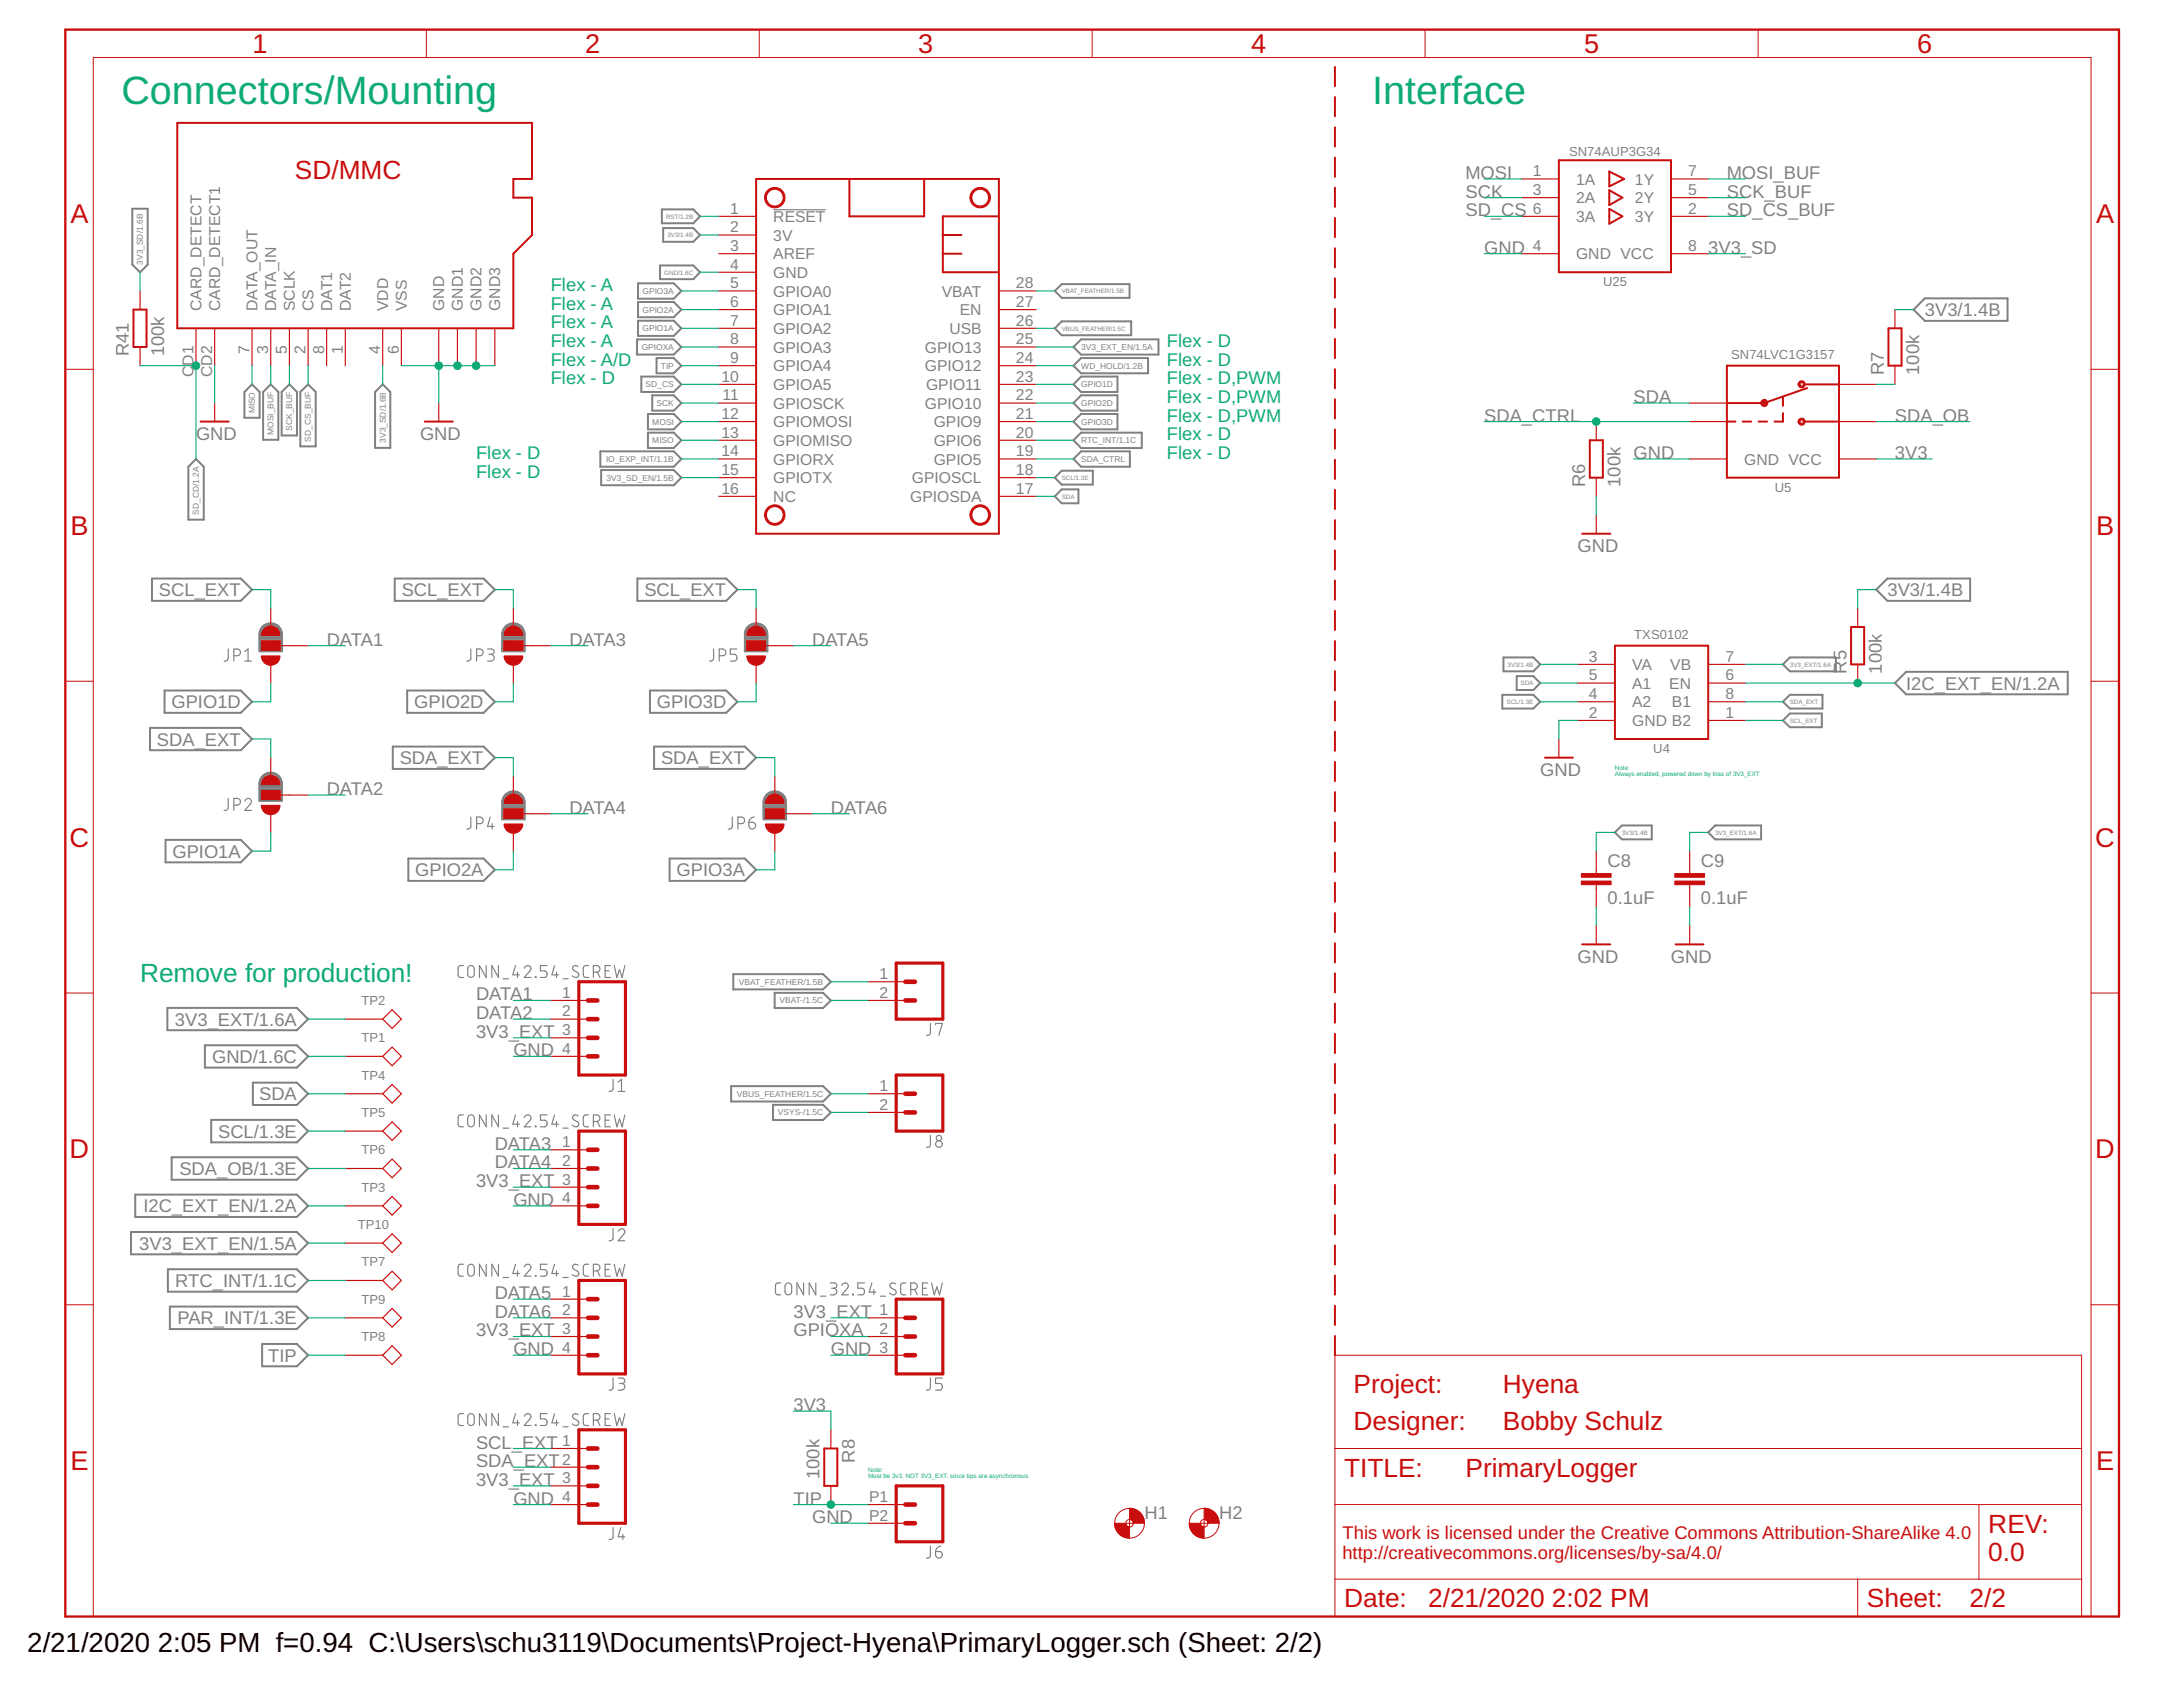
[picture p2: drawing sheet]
<svg xmlns="http://www.w3.org/2000/svg" width="279mm" height="216mm" viewBox="0 0 279 216" stroke-linecap="round" stroke-linejoin="round" font-family="sans-serif">
<defs><g id="words">
<g font-size="5.1" fill="#0dab76">
<text x="15.5" y="13.3">Connectors/Mounting</text>
<text x="175.6" y="13.3">Interface</text>
</g>
<g font-size="3.5" fill="#c90d0c">
<text x="32.3" y="6.8">1</text>
<text x="74.9" y="6.8">2</text>
<text x="117.5" y="6.8">3</text>
<text x="160.1" y="6.8">4</text>
<text x="202.8" y="6.8">5</text>
<text x="245.4" y="6.8">6</text>
<text x="9" y="28.5">A</text>
<text x="268.3" y="28.5">A</text>
<text x="9" y="68.5">B</text>
<text x="268.3" y="68.5">B</text>
<text x="8.9" y="108.4">C</text>
<text x="268.2" y="108.4">C</text>
<text x="8.9" y="148.3">D</text>
<text x="268.2" y="148.3">D</text>
<text x="9" y="188.2">E</text>
<text x="268.3" y="188.2">E</text>
</g>
<g font-size="3.5">
<text x="3.5" y="211.4">2/21/2020</text>
<text x="20.2" y="211.4">2:05 PM f=0.94 C:\Users\schu3119\Documents\Project-Hyena\PrimaryLogger.sch (Sheet: 2/2)</text>
</g>
<g font-size="3.4" fill="#c90d0c">
<text x="37.7" y="22.9">SD/MMC</text>
<text x="173.2" y="178.2">Project:</text>
<text x="192.4" y="178.2">Hyena</text>
<text x="173.2" y="183">Designer:</text>
<text x="192.4" y="183">Bobby Schulz</text>
<text x="172" y="189">TITLE:</text>
<text x="187.6" y="189">PrimaryLogger</text>
<text x="254.5" y="196.1">REV:</text>
<text x="254.5" y="199.7">0.0</text>
<text x="172" y="205.7">Date:</text>
<text x="182.8" y="205.7">2/21/2020</text>
<text x="198.6" y="205.7">2:02 PM</text>
<text x="239" y="205.7">Sheet:</text>
<text x="252.1" y="205.7">2/2</text>
</g>
<text font-size="3.4" fill="#0dab76" x="17.9" y="125.6">Remove for production!</text>
<g font-size="2.3" fill="#808080">
<text x="187.6" y="22.9">MOSI</text>
<text x="221" y="22.9">MOSI_BUF</text>
<text x="187.6" y="25.3">SCK</text>
<text x="187.6" y="27.7">SD_CS</text>
<text x="221" y="25.3">SCK_BUF</text>
<text x="221" y="27.7">SD_CS_BUF</text>
<text x="190" y="32.5">GND</text>
<text x="218.6" y="32.5">3V3_SD</text>
<text x="246.4" y="40.5">3V3/1.4B</text>
<text x="16.5" y="45.6" transform="rotate(-90 16.5 45.6)">R41</text>
<text x="21" y="45.6" transform="rotate(-90 21 45.6)">100k</text>
<text x="241.1" y="48" transform="rotate(-90 241.1 48)">R7</text>
<text x="245.6" y="48" transform="rotate(-90 245.6 48)">100k</text>
<text x="190" y="54">SDA_CTRL</text>
<text x="209.1" y="51.6">SDA</text>
<text x="242.5" y="54">SDA_OB</text>
<text x="25.1" y="56.4">GND</text>
<text x="53.8" y="56.4">GND</text>
<text x="209.1" y="58.7">GND</text>
<text x="242.5" y="58.7">3V3</text>
<text x="202.9" y="62.3" transform="rotate(-90 202.9 62.3)">R6</text>
<text x="207.4" y="62.3" transform="rotate(-90 207.4 62.3)">100k</text>
<text x="201.9" y="70.7">GND</text>
<text x="20.3" y="76.3">SCL_EXT</text>
<text x="51.4" y="76.3">SCL_EXT</text>
<text x="82.5" y="76.3">SCL_EXT</text>
<text x="241.6" y="76.3">3V3/1.4B</text>
<text x="41.8" y="82.6">DATA1</text>
<text x="72.9" y="82.6">DATA3</text>
<text x="103.9" y="82.6">DATA5</text>
<text x="236.3" y="86.2" transform="rotate(-90 236.3 86.2)">R5</text>
<text x="240.9" y="86.2" transform="rotate(-90 240.9 86.2)">100k</text>
<text x="244" y="88.3">I2C_EXT_EN/1.2A</text>
<text x="20.1" y="95.4">SDA_EXT</text>
<text x="22" y="90.6">GPIO1D</text>
<text x="53" y="90.6">GPIO2D</text>
<text x="84.1" y="90.6">GPIO3D</text>
<text x="41.8" y="101.8">DATA2</text>
<text x="51.2" y="97.8">SDA_EXT</text>
<text x="84.6" y="97.8">SDA_EXT</text>
<text x="197.1" y="99.4">GND</text>
<text x="72.9" y="104.1">DATA4</text>
<text x="106.3" y="104.1">DATA6</text>
<text x="22.1" y="109.8">GPIO1A</text>
<text x="53.1" y="112.1">GPIO2A</text>
<text x="86.6" y="112.1">GPIO3A</text>
<text x="205.7" y="110.9">C8</text>
<text x="217.7" y="110.9">C9</text>
<text x="205.7" y="115.7">0.1uF</text>
<text x="217.7" y="115.7">0.1uF</text>
<text x="201.9" y="123.3">GND</text>
<text x="213.9" y="123.3">GND</text>
<text x="22.4" y="131.3">3V3_EXT/1.6A</text>
<text x="60.9" y="130.4">DATA2</text>
<text x="60.9" y="128">DATA1</text>
<text x="27.2" y="136">GND/1.6C</text>
<text x="60.9" y="132.8">3V3_EXT</text>
<text x="65.7" y="135.2">GND</text>
<text x="33.2" y="140.8">SDA</text>
<text x="27.9" y="145.6">SCL/1.3E</text>
<text x="63.3" y="147.1">DATA3</text>
<text x="63.3" y="149.5">DATA4</text>
<text x="18.3" y="155.2">I2C_EXT_EN/1.2A</text>
<text x="23" y="150.4">SDA_OB/1.3E</text>
<text x="60.9" y="151.9">3V3_EXT</text>
<text x="65.7" y="154.3">GND</text>
<text x="17.8" y="159.9">3V3_EXT_EN/1.5A</text>
<text x="22.4" y="164.7">RTC_INT/1.1C</text>
<text x="63.3" y="166.3">DATA5</text>
<text x="22.7" y="169.5">PAR_INT/1.3E</text>
<text x="60.9" y="171">3V3_EXT</text>
<text x="63.3" y="168.7">DATA6</text>
<text x="65.7" y="173.4">GND</text>
<text x="101.6" y="168.7">3V3_EXT</text>
<text x="101.6" y="171">GPIOXA</text>
<text x="106.3" y="173.4">GND</text>
<text x="34.3" y="174.3">TIP</text>
<text x="60.9" y="185.4">SCL_EXT</text>
<text x="101.6" y="180.6">3V3</text>
<text x="60.9" y="190.2">3V3_EXT</text>
<text x="60.9" y="187.8">SDA_EXT</text>
<text x="104.9" y="189.3" transform="rotate(-90 104.9 189.3)">100k</text>
<text x="109.4" y="187.2" transform="rotate(-90 109.4 187.2)">R8</text>
<text x="65.7" y="192.5">GND</text>
<text x="101.6" y="192.5">TIP</text>
<text x="103.9" y="194.9">GND</text>
<text x="146.5" y="194.4">H1</text>
<text x="156" y="194.4">H2</text>
</g>
<g font-size="2.3" fill="#0dab76">
<text x="70.5" y="37.2">Flex - A</text>
<text x="70.5" y="39.6">Flex - A</text>
<text x="70.5" y="42">Flex - A</text>
<text x="70.5" y="44.4">Flex - A</text>
<text x="70.5" y="46.8">Flex - A/D</text>
<text x="149.3" y="44.4">Flex - D</text>
<text x="149.3" y="46.8">Flex - D</text>
<text x="70.5" y="49.2">Flex - D</text>
<text x="149.3" y="49.2">Flex - D,PWM</text>
<text x="149.3" y="51.6">Flex - D,PWM</text>
<text x="149.3" y="54">Flex - D,PWM</text>
<text x="60.9" y="58.7">Flex - D</text>
<text x="149.3" y="56.4">Flex - D</text>
<text x="149.3" y="58.7">Flex - D</text>
<text x="60.9" y="61.1">Flex - D</text>
</g>
<g font-size="2.3" fill="#c90d0c">
<text x="171.8" y="197">This work is licensed under the Creative Commons Attribution-ShareAlike 4.0</text>
<text x="171.8" y="199.5">http://creativecommons.org/licenses/by-sa/4.0/</text>
</g>
<g font-size="2" fill="#808080">
<text x="196.2" y="22.6">1</text>
<text x="201.7" y="23.6">1A</text>
<text x="209.2" y="23.6">1Y</text>
<text x="216.1" y="22.6">7</text>
<text x="93.5" y="27.3">1</text>
<text x="93.5" y="29.7">2</text>
<text x="99" y="28.4">RESET</text>
<text x="196.2" y="25">3</text>
<text x="196.2" y="27.3">6</text>
<text x="201.7" y="26">2A</text>
<text x="201.7" y="28.4">3A</text>
<text x="209.2" y="28.4">3Y</text>
<text x="209.2" y="26">2Y</text>
<text x="216.1" y="27.3">2</text>
<text x="216.1" y="25">5</text>
<text x="93.5" y="32.1">3</text>
<text x="93.5" y="34.5">4</text>
<text x="99" y="30.8">3V</text>
<text x="99" y="33.2">AREF</text>
<text x="99" y="35.6">GND</text>
<text x="196.2" y="32.1">4</text>
<text x="201.7" y="33.2">GND VCC</text>
<text x="216.1" y="32.1">8</text>
<text x="25.8" y="39.8" transform="rotate(-90 25.8 39.8)">CARD_DETECT</text>
<text x="28.2" y="39.8" transform="rotate(-90 28.2 39.8)">CARD_DETECT1</text>
<text x="33" y="39.8" transform="rotate(-90 33 39.8)">DATA_OUT</text>
<text x="35.4" y="39.8" transform="rotate(-90 35.4 39.8)">DATA_IN</text>
<text x="37.8" y="39.8" transform="rotate(-90 37.8 39.8)">SCLK</text>
<text x="40.1" y="39.8" transform="rotate(-90 40.1 39.8)">CS</text>
<text x="42.5" y="39.8" transform="rotate(-90 42.5 39.8)">DAT1</text>
<text x="44.9" y="39.8" transform="rotate(-90 44.9 39.8)">DAT2</text>
<text x="49.7" y="39.8" transform="rotate(-90 49.7 39.8)">VDD</text>
<text x="52.1" y="39.8" transform="rotate(-90 52.1 39.8)">VSS</text>
<text x="56.9" y="39.8" transform="rotate(-90 56.9 39.8)">GND</text>
<text x="59.3" y="39.8" transform="rotate(-90 59.3 39.8)">GND1</text>
<text x="61.6" y="39.8" transform="rotate(-90 61.6 39.8)">GND2</text>
<text x="64" y="39.8" transform="rotate(-90 64 39.8)">GND3</text>
<text x="93.5" y="36.9">5</text>
<text x="93.5" y="39.3">6</text>
<text x="93.5" y="41.7">7</text>
<text x="99" y="38">GPIOA0</text>
<text x="99" y="40.3">GPIOA1</text>
<text x="120.5" y="38">VBAT</text>
<text x="122.8" y="40.3">EN</text>
<text x="130" y="39.3">27</text>
<text x="130" y="41.7">26</text>
<text x="130" y="36.9">28</text>
<text x="24.8" y="46.8" transform="rotate(-90 24.8 46.8)">D1</text>
<text x="31.9" y="45.3" transform="rotate(-90 31.9 45.3)">7</text>
<text x="34.3" y="45.3" transform="rotate(-90 34.3 45.3)">3</text>
<text x="36.7" y="45.3" transform="rotate(-90 36.7 45.3)">5</text>
<text x="39.1" y="45.3" transform="rotate(-90 39.1 45.3)">2</text>
<text x="41.5" y="45.3" transform="rotate(-90 41.5 45.3)">8</text>
<text x="43.9" y="45.3" transform="rotate(-90 43.9 45.3)">1</text>
<text x="48.6" y="45.3" transform="rotate(-90 48.6 45.3)">4</text>
<text x="51" y="45.3" transform="rotate(-90 51 45.3)">6</text>
<text x="93.5" y="44.1">8</text>
<text x="93.5" y="46.5">9</text>
<text x="99" y="42.7">GPIOA2</text>
<text x="99" y="45.1">GPIOA3</text>
<text x="99" y="47.5">GPIOA4</text>
<text x="118.4" y="47.5">GPIO12</text>
<text x="118.4" y="45.1">GPIO13</text>
<text x="121.5" y="42.7">USB</text>
<text x="130" y="46.5">24</text>
<text x="130" y="44.1">25</text>
<text x="24.8" y="48.3" transform="rotate(-90 24.8 48.3)">C</text>
<text x="27.1" y="48.3" transform="rotate(-90 27.1 48.3)">CD2</text>
<text x="92.3" y="48.9">10</text>
<text x="92.3" y="53.6">12</text>
<text x="92.5" y="51.2">11</text>
<text x="99" y="49.9">GPIOA5</text>
<text x="99" y="52.3">GPIOSCK</text>
<text x="118.4" y="52.3">GPIO10</text>
<text x="118.5" y="49.9">GPIO11</text>
<text x="130" y="53.6">21</text>
<text x="130" y="51.2">22</text>
<text x="130" y="48.9">23</text>
<text x="92.3" y="56">13</text>
<text x="92.3" y="58.4">14</text>
<text x="99" y="54.7">GPIOMOSI</text>
<text x="99" y="57.1">GPIOMISO</text>
<text x="99" y="59.5">GPIORX</text>
<text x="119.5" y="59.5">GPIO5</text>
<text x="119.5" y="54.7">GPIO9</text>
<text x="119.5" y="57.1">GPIO6</text>
<text x="130" y="58.4">19</text>
<text x="130" y="56">20</text>
<text x="223.2" y="59.5">GND VCC</text>
<text x="92.3" y="60.8">15</text>
<text x="92.3" y="63.2">16</text>
<text x="99" y="61.8">GPIOTX</text>
<text x="99" y="64.2">NC</text>
<text x="116.5" y="64.2">GPIOSDA</text>
<text x="116.7" y="61.9">GPIOSCL</text>
<text x="130" y="63.2">17</text>
<text x="130" y="60.8">18</text>
<text x="203.4" y="87.1">5</text>
<text x="203.4" y="89.5">4</text>
<text x="203.4" y="84.7">3</text>
<text x="208.9" y="88.1">A1</text>
<text x="208.9" y="85.7">VA</text>
<text x="213.6" y="88.1">EN</text>
<text x="213.8" y="85.7">VB</text>
<text x="220.8" y="84.7">7</text>
<text x="220.8" y="87.1">6</text>
<text x="220.8" y="89.5">8</text>
<text x="203.4" y="91.9">2</text>
<text x="208.9" y="90.5">A2</text>
<text x="208.9" y="92.9">GND B2</text>
<text x="214" y="90.5">B1</text>
<text x="220.8" y="91.9">1</text>
<text x="112.6" y="125.3">1</text>
<text x="71.9" y="127.7">1</text>
<text x="71.9" y="130.1">2</text>
<text x="112.6" y="127.7">2</text>
<text x="71.9" y="132.5">3</text>
<text x="71.9" y="134.9">4</text>
<text x="112.6" y="139.6">1</text>
<text x="112.6" y="142">2</text>
<text x="71.9" y="146.8">1</text>
<text x="71.9" y="149.2">2</text>
<text x="71.9" y="151.6">3</text>
<text x="71.9" y="154">4</text>
<text x="71.9" y="165.9">1</text>
<text x="71.9" y="168.3">2</text>
<text x="71.9" y="170.7">3</text>
<text x="71.9" y="173.1">4</text>
<text x="112.6" y="168.3">1</text>
<text x="112.6" y="170.7">2</text>
<text x="112.6" y="173.1">3</text>
<text x="71.9" y="185">1</text>
<text x="71.9" y="187.4">2</text>
<text x="71.9" y="189.8">3</text>
<text x="71.9" y="192.2">4</text>
<text x="111.2" y="192.2">P1</text>
<text x="111.2" y="194.6">P2</text>
</g>
<g font-size="1.7" fill="#808080">
<text x="200.8" y="19.9">SN74AUP3G34</text>
<text x="205.2" y="36.6">U25</text>
<text x="221.6" y="46">SN74LVC1G3157</text>
<text x="227.1" y="62.9">U5</text>
<text x="209.2" y="81.8">TXS0102</text>
<text x="211.6" y="96.4">U4</text>
<text x="46.3" y="128.6">TP2</text>
<text x="46.3" y="133.4">TP1</text>
<text x="46.3" y="138.2">TP4</text>
<text x="46.3" y="143">TP5</text>
<text x="46.3" y="147.7">TP6</text>
<text x="46.3" y="152.5">TP3</text>
<text x="45.8" y="157.3">TP10</text>
<text x="46.3" y="162.1">TP7</text>
<text x="46.3" y="166.9">TP9</text>
<text x="46.3" y="171.6">TP8</text>
</g>
<g font-size="1.1" fill="#808080">
<text x="18.3" y="33.9" transform="rotate(-90 18.3 33.9)">3V3_SD/1.6B</text>
<text x="82.2" y="37.6">GPIO3A</text>
<text x="82.2" y="40">GPIO2A</text>
<text x="82.1" y="44.8">GPIOXA</text>
<text x="82.2" y="42.4">GPIO1A</text>
<text x="84.6" y="47.2">TIP</text>
<text x="138.4" y="44.8">3V3_EXT_EN/1.5A</text>
<text x="138.4" y="47.2">WD_HOLD/1.2B</text>
<text x="32.6" y="52.9" transform="rotate(-90 32.6 52.9)">MISO</text>
<text x="82.6" y="49.6">SD_CS</text>
<text x="84" y="52">SCK</text>
<text x="138.4" y="49.6">GPIO1D</text>
<text x="138.4" y="52">GPIO2D</text>
<text x="35" y="55.7" transform="rotate(-90 35 55.7)">MOSI_BUF</text>
<text x="37.4" y="55.1" transform="rotate(-90 37.4 55.1)">SCK_BUF</text>
<text x="39.8" y="56.5" transform="rotate(-90 39.8 56.5)">SD_CS_BUF</text>
<text x="49.4" y="56.7" transform="rotate(-90 49.4 56.7)">3V3_SD/1.6B</text>
<text x="77.6" y="59.1">IO_EXP_INT/1.1B</text>
<text x="83.5" y="56.7">MISO</text>
<text x="83.5" y="54.3">MOSI</text>
<text x="138.4" y="56.7">RTC_INT/1.1C</text>
<text x="138.4" y="54.3">GPIO3D</text>
<text x="138.4" y="59.1">SDA_CTRL</text>
<text x="25.5" y="65.9" transform="rotate(-90 25.5 65.9)">SD_CD/1.2A</text>
<text x="77.6" y="61.5">3V3_SD_EN/1.5B</text>
<text x="94.6" y="126">VBAT_FEATHER/1.5B</text>
<text x="99.8" y="128.4">VBAT-/1.5C</text>
<text x="94.3" y="140.4">VBUS_FEATHER/1.5C</text>
<text x="99.6" y="142.7">VSYS-/1.5C</text>
</g>
<g font-size=".8" fill="#808080">
<text x="85.2" y="28">RST/1.2B</text>
<text x="85" y="35.1">GND/1.6C</text>
<text x="85.4" y="30.4">3V3/1.4B</text>
<text x="135.9" y="37.5">VBAT_FEATHER/1.5B</text>
<text x="135.9" y="42.3">VBUS_FEATHER/1.5C</text>
<text x="135.9" y="63.8">SDA</text>
<text x="135.9" y="61.4">SCL/1.3E</text>
<text x="192.9" y="85.3">3V3/1.4B</text>
<text x="194.6" y="87.7">SDA</text>
<text x="229.1" y="85.3">3V3_EXT/1.6A</text>
<text x="192.8" y="90.1">SCL/1.3E</text>
<text x="229.1" y="90.1">SDA_EXT</text>
<text x="229.1" y="92.5">SCL_EXT</text>
<text x="207.6" y="106.8">3V3/1.4B</text>
<text x="219.5" y="106.8">3V3_EXT/1.6A</text>
</g>
<g font-size=".8" fill="#0dab76">
<text x="206.7" y="98.5">Note:</text>
<text x="206.7" y="99.4">Always enabled, powered down by loss of 3V3_EXT</text>
<text x="111.1" y="188.3">Note:</text>
<text x="111.1" y="189.2">Must be 3v3, NOT 3V3_EXT, since tips are asynchronous</text>
</g>
</g></defs>
<g fill="none" stroke="#808080" stroke-width=".15">
<path d="M99 26.8h6.7M29.2 83.1v1.2a.4 .4 0 0 1-.5 .3M29.9 83.9h.5a.43 .43 0 0 0 .4-.4 .43 .43 0 0 0-.4-.4h-.5v1.5M31.3 84.6h.9M31.3 83.4l.4-.3v1.5M60.3 83.1l-.1 1.3-.2 .2h-.2M61 83.9h.4a.43 .43 0 0 0 .4-.4 .43 .43 0 0 0-.4-.4h-.4v1.5M62.4 83.1h.5a.34 .34 0 0 1 .4 .3 .34 .34 0 0 1-.4 .3h-.3M62.8 83.7a.43 .43 0 0 1 .4 .5 .43 .43 0 0 1-.4 .4h-.4M91.3 83.1v1.2l-.1 .2-.4 .1M92.1 83.9h.4a.43 .43 0 0 0 .4-.4 .43 .43 0 0 0-.4-.4h-.4v1.5M94.3 83.1h-.8v.6h.5a.45 .45 0 0 1 .3 .5 .45 .45 0 0 1-.3 .4h-.5"/>
<path d="M29.2 102.2v1.2a.4 .4 0 0 1-.5 .3M29.9 103h.5a.43 .43 0 0 0 .4-.4 .43 .43 0 0 0-.4-.4h-.5v1.5M31.3 102.5a.42 .42 0 0 1 .6-.3 .42 .42 0 0 1 .2 .7l-.8 .8h.9M60.3 104.6l-.1 1.3-.2 .2h-.2M61 105.4h.4a.42 .42 0 0 0 .4-.4 .42 .42 0 0 0-.4-.4h-.4v1.5M62.7 104.6l-.3 1.2h.8M63 105.4v.7M93.7 104.6v1.3l-.2 .2h-.3M94.4 105.4h.5a.42 .42 0 0 0 .4-.4 .42 .42 0 0 0-.4-.4h-.5v1.5M95.8 105.2h.6a.43 .43 0 0 1 .3 .5 .43 .43 0 0 1-.4 .4 .43 .43 0 0 1-.5-.4zM96.5 104.6a.7 .7 0 0 0-.7 .6M59.3 123.6h-.3a.3 .3 0 0 0-.4 .3v.9a.33 .33 0 0 0 .4 .3h.3"/>
<path d="M60 123.7a.42 .42 0 0 1 .4-.1 .42 .42 0 0 1 .3 .4v.7a.42 .42 0 0 1-.4 .4 .42 .42 0 0 1-.4-.4v-.9zM62.2 123.6v1.5l-.8-1.5v1.5M63.8 123.6v1.5l-.9-1.5v1.5M64.4 125.3h.7M66 123.6l-.4 1.2h.9M66.2 124.4v.7M67.1 123.9a.42 .42 0 0 1 .6-.3 .42 .42 0 0 1 .1 .6l-.7 .9h.9M68.5 125l.1 .1zM70 123.6h-.8v.6h.5a.43 .43 0 0 1 .3 .5 .43 .43 0 0 1-.3 .4h-.5M71 123.6l-.4 1.2h.9M71.2 124.4v.7M72.1 125.3h.6"/>
<path d="M74 123.7a.39 .39 0 0 0-.5-.1 .39 .39 0 0 0-.2 .4l.1 .2 .5 .3a.38 .38 0 0 1 .1 .5 .38 .38 0 0 1-.6 0l-.2-.1M75.3 123.6h-.3a.33 .33 0 0 0-.3 .3v1l.2 .2h.4M75.9 124.4h.5a.42 .42 0 0 0 .4-.4 .42 .42 0 0 0-.4-.4h-.5v1.5M76.5 124.4l.3 .7M77.4 124.2h.6M78.1 123.6h-.7v1.5h.7M78.5 138.1l-.1 1.4-.1 .1-.3 .1M78.6 123.6l.4 1.5 .3-1 .3 1 .4-1.5M79.1 139.7h.9M79.1 138.5l.4-.4v1.6M119.1 131v1.3a.41 .41 0 0 1-.5 .2M119.7 131.1v-.1h.9l-.4 1.5"/>
<path d="M59.3 142.7h-.3a.33 .33 0 0 0-.4 .3v.9a.33 .33 0 0 0 .4 .3h.3M60 142.8a.42 .42 0 0 1 .4-.1 .42 .42 0 0 1 .3 .4v.7a.42 .42 0 0 1-.4 .4 .42 .42 0 0 1-.4-.4v-.9zM62.2 142.7v1.5l-.8-1.5v1.5M63.8 142.7v1.5l-.9-1.5v1.5M64.4 144.4h.7M66 142.7l-.4 1.2h.9M66.2 143.5v.7M67.1 143a.42 .42 0 0 1 .6-.3 .42 .42 0 0 1 .1 .7l-.7 .8h.9M68.5 144.1l.1 .1zM70 142.7h-.8v.7h.5a.43 .43 0 0 1 .3 .4 .43 .43 0 0 1-.3 .4h-.5M71 142.7l-.4 1.2h.9M71.2 143.5v.7"/>
<path d="M72.1 144.4h.6M74 142.8a.39 .39 0 0 0-.5-.1 .39 .39 0 0 0-.2 .4l.1 .2 .5 .3a.38 .38 0 0 1 .1 .6 .38 .38 0 0 1-.6-.1l-.2-.1M75.3 142.7h-.4l-.2 .3v1l.2 .2h.4M75.9 143.5h.5a.42 .42 0 0 0 .4-.4 .42 .42 0 0 0-.4-.4h-.5v1.5M76.5 143.5l.3 .7M77.4 143.4h.6M78.1 142.7h-.7v1.5h.7M78.5 157.2l-.1 1.4-.1 .1-.3 .1M78.6 142.7l.4 1.5 .3-1 .3 1 .4-1.5M79.1 157.6a.42 .42 0 0 1 .6-.3 .42 .42 0 0 1 .1 .6l-.7 .9h.9M119.1 145.3v1.2a.37 .37 0 0 1-.5 .3M59.3 161.8h-.3a.33 .33 0 0 0-.4 .3v.9a.33 .33 0 0 0 .4 .3h.3"/>
<path d="M60 161.9a.42 .42 0 0 1 .4-.1 .42 .42 0 0 1 .3 .4v.7a.42 .42 0 0 1-.4 .4 .42 .42 0 0 1-.4-.4v-.8zM62.2 161.8v1.5l-.8-1.5v1.5M63.8 161.8v1.5l-.9-1.5v1.5M64.4 163.5h.7M66 161.8l-.4 1.2h.9M66.2 162.6v.7M67.1 162.1a.42 .42 0 0 1 .6-.3 .42 .42 0 0 1 .1 .7l-.7 .8h.9M68.5 163.2l.1 .1zM70 161.8h-.8v.7h.5a.43 .43 0 0 1 .3 .4 .43 .43 0 0 1-.3 .4h-.5M71 161.8l-.4 1.2h.9M71.2 162.6v.7M72.1 163.5h.6"/>
<path d="M74 161.9a.39 .39 0 0 0-.5-.1 .39 .39 0 0 0-.2 .4l.1 .2 .5 .3a.39 .39 0 0 1 .1 .6 .39 .39 0 0 1-.6-.1l-.2-.1M75.3 161.8h-.4l-.2 .3v1l.2 .2h.4M75.9 162.6h.5a.42 .42 0 0 0 .4-.4 .42 .42 0 0 0-.4-.4h-.5v1.5M76.5 162.6l.3 .7M77.4 162.5h.6M78.1 161.8h-.7v1.5h.7M78.5 176.4l-.1 1.3a.41 .41 0 0 1-.4 .2M78.6 161.8l.4 1.5 .3-1 .3 1 .4-1.5M79.1 176.4h.5a.35 .35 0 0 1 .4 .3 .35 .35 0 0 1-.4 .4h-.3M79.5 177.1a.42 .42 0 0 1 .5 .4 .42 .42 0 0 1-.5 .4h-.4M99.9 164.2h-.3a.3 .3 0 0 0-.3 .3v.9a.33 .33 0 0 0 .3 .3h.3M100.6 164.3a.41 .41 0 0 1 .5-.1 .41 .41 0 0 1 .2 .4v.7a.42 .42 0 0 1-.4 .4 .42 .42 0 0 1-.4-.4v-.9z"/>
<path d="M102.8 164.2v1.5l-.8-1.5v1.5M104.4 164.2v1.5l-.8-1.5v1.5M105 165.9h.7M106.3 164.2h.5a.34 .34 0 0 1 .3 .3 .34 .34 0 0 1-.3 .4h-.4M106.7 164.9a.42 .42 0 0 1 .4 .4 .42 .42 0 0 1-.4 .4h-.4M107.7 164.5a.42 .42 0 0 1 .6-.3 .42 .42 0 0 1 .2 .7l-.8 .8h.9M109.1 165.6l.1 .1zM110.6 164.2h-.8v.7h.5a.43 .43 0 0 1 .3 .4 .43 .43 0 0 1-.3 .4h-.5M111.6 164.2l-.3 1.2h.8M111.8 165v.7M112.7 165.9h.6M114.6 164.3a.39 .39 0 0 0-.5-.1 .39 .39 0 0 0-.2 .4l.2 .2 .4 .3a.38 .38 0 0 1 .1 .6 .38 .38 0 0 1-.6-.1l-.1-.1"/>
<path d="M116 164.2h-.4a.33 .33 0 0 0-.3 .3v1l.2 .2h.5M116.6 165h.4a.42 .42 0 0 0 .4-.4 .42 .42 0 0 0-.4-.4h-.4v1.5M117.1 165l.3 .7M118.1 164.9h.5M118.7 164.2h-.6v1.5h.6M119.1 176.4v1.3a.41 .41 0 0 1-.5 .2M119.2 164.2l.4 1.5 .3-1 .3 1 .4-1.5M120.6 176.4h-.9v.7h.5a.43 .43 0 0 1 .4 .4 .43 .43 0 0 1-.4 .4h-.5M59.3 180.9h-.3a.33 .33 0 0 0-.4 .4v.8a.3 .3 0 0 0 .4 .3h.3M60 181a.42 .42 0 0 1 .4-.1 .42 .42 0 0 1 .3 .4v.7a.42 .42 0 0 1-.4 .4 .42 .42 0 0 1-.4-.4v-.8zM62.2 180.9v1.5l-.8-1.5v1.5M63.8 180.9v1.5l-.9-1.5v1.5"/>
<path d="M64.4 182.6h.7M66 180.9l-.4 1.2h.9M66.2 181.8v.6M67.1 181.3a.42 .42 0 0 1 .6-.4 .42 .42 0 0 1 .1 .7l-.7 .8h.9M68.5 182.4h.1zM70 180.9h-.8v.7h.5a.43 .43 0 0 1 .3 .4 .43 .43 0 0 1-.3 .4h-.5M71 180.9l-.4 1.2h.9M71.2 181.8v.6M72.1 182.6h.6M74 181a.38 .38 0 0 0-.6 0 .38 .38 0 0 0 0 .5l.5 .3a.39 .39 0 0 1 .1 .6 .39 .39 0 0 1-.6 0l-.2-.2M75.3 180.9h-.4l-.2 .2v1a.33 .33 0 0 0 .3 .3h.3M75.9 181.8h.5a.42 .42 0 0 0 .4-.5 .42 .42 0 0 0-.4-.4h-.5v1.5"/>
<path d="M76.5 181.8l.3 .6M77.4 181.6h.6M78.1 180.9h-.7v1.5h.7M78.5 195.5l-.1 1.3a.41 .41 0 0 1-.4 .2M78.6 180.9l.4 1.5 .3-1 .3 1 .4-1.5M79.5 195.5l-.4 1.2h.9M79.7 196.3v.7M119.1 197.9v1.3l-.2 .2h-.3M119.7 198.6h.5a.43 .43 0 0 1 .4 .4 .43 .43 0 0 1-.5 .4 .43 .43 0 0 1-.4-.4zM120.4 197.9a.75 .75 0 0 0-.7 .7"/>
<circle cx="120.2" cy="145.7" r=".35"/>
<circle cx="120.2" cy="146.4" r=".43"/>
</g>
<g fill="none" stroke="#808080" stroke-width=".25">
<path d="M16.9 26.7h2v7.2l-1 .9-1-.9zM81.7 38.7h4.5l1 .9-1 1h-4.5zM81.7 36.3h4.5l1 .9-1 1h-4.5zM84.5 34h4.2l.9 .8-.9 .9h-4.2zM84.7 26.8h4l.9 .9-.9 .9h-4zM84.9 29.2h3.8l.9 .9-.9 .8h-3.8zM135 37.2l.9-.8h8.7v1.7h-8.7zM244.9 39.6l1.5-1.4h10.5v2.9h-10.5zM25.1 58.7l1 1v6.8h-2v-6.8zM32.3 49.2l.9 1v3.3h-1.9v-3.3zM34.6 49.2l1 1v6.1h-1.9v-6.1zM36 50.2l1-1 1 1v5.5h-2z"/>
<path d="M38.4 50.2l1-1 1 1v6.9h-2zM49 49.2l1 1v7.1h-2v-7.1zM76.8 57.8h9.4l1 .9-1 1h-9.4zM81.5 43.4h4.7l1 1-1 1h-4.7zM81.7 41h4.5l1 1-1 1h-4.5zM82.1 48.2h4.1l1 1-1 1h-4.1zM82.9 55.4h3.3l1 .9-1 1h-3.3zM82.9 53h3.3l1 1-1 .9h-3.3zM83.5 50.6h2.7l1 1-1 1h-2.7zM84 45.8h2.2l1 1-1 1h-2.2zM135 42l.9-.9h8.9v1.8h-8.9zM137.4 58.7l1-.9h6.2v1.9h-6.2z"/>
<path d="M137.4 56.3l1-.9h7.7v1.9h-7.7zM137.4 54l1-1h4.6v1.9h-4.6zM137.4 46.8l1-1h8.5v2h-8.5zM138.4 43.4h9.9v2h-9.9l-1-1zM138.4 48.2h4.6v2h-4.6l-1-1zM138.4 50.6h4.6v2h-4.6l-1-1zM19.5 74h11.3l1.5 1.5-1.5 1.4h-11.3zM34.1 79.9h1.1M50.5 74h11.4l1.4 1.5-1.4 1.4h-11.4zM65.2 79.9h1.1M76.9 60.2h9.3l1 .9-1 1h-9.3zM81.6 74h11.3l1.5 1.5-1.5 1.4h-11.3z"/>
<path d="M96.2 79.9h1.1M135 63.5l.9-.9h2.1v1.8h-2.1zM135 61.1l.9-.9h4v1.8h-4zM240.1 75.5l1.5-1.5h10.6v2.9h-10.6zM19.2 93.2h11.6l1.5 1.4-1.5 1.4h-11.6zM21.1 88.4h9.7l1.5 1.4-1.5 1.4h-9.7zM33.2 83.2h2.9M33.2 83h2.9M33.2 82.8h2.9M33.2 82.6h2.9M33.2 82.4h2.9M33.2 82.1h2.9"/>
<path d="M33.2 82h2.9M33.2 81.7h2.9M33.2 81.5h2.9M33.2 81.3h2.9M33.2 81.1h2.9M33.3 80.9h2.7M33.3 100h2.7M33.3 80.7l-.1 .5v2.2h2.9v-2.2l-.1-.5M33.3 80.7h2.7M33.3 99.8h2.7M33.4 80.5h2.5M33.4 99.6h2.5"/>
<path d="M33.5 99.4a1.44 1.44 0 0 1 1.6-.4 1.44 1.44 0 0 1 1 1.3v2.2h-2.9v-2.4zM33.5 80.3l-.2 .4M33.5 80.3h2.3M33.6 99.4h2.1M33.8 80.1h1.7M33.8 99.1h1.7M34.3 98.9h.7M35.6 80.1l.2 .2M35.6 80.1a1.45 1.45 0 0 0-2.1 .2M35.8 80.3l.2 .4M50.3 95.5h11.6l1.4 1.5-1.4 1.4h-11.6zM52.1 88.4h9.8l1.4 1.4-1.4 1.4h-9.8z"/>
<path d="M64.3 83.2h2.8M64.3 83h2.8M64.3 82.8h2.8M64.3 82.6h2.8M64.3 82.4h2.8M64.3 82.1h2.8M64.3 82h2.8M64.3 81.7h2.8M64.3 81.5h2.8M64.3 81.3h2.8M64.3 81.1h2.8M64.3 80.9h2.8"/>
<path d="M64.4 80.7l-.1 .5v2.2h2.8v-2.2v-.5M64.4 80.7h2.7M64.5 80.5h2.5M64.6 80.3h2.2M64.8 80.1h1.8M66.6 80.1l.2 .2M66.6 80.1a1.45 1.45 0 0 0-2.2 .6M66.8 80.3l.3 .4M83.2 88.4h9.7l1.5 1.4-1.5 1.4h-9.7zM83.7 95.5h11.6l1.5 1.5-1.5 1.4h-11.6zM95.3 83.2h2.9M95.3 83h2.9"/>
<path d="M95.3 82.8h2.9M95.3 82.6h2.9M95.3 82.4h2.9M95.3 82.1h2.9M95.3 82h2.9M95.3 81.7h2.9M95.3 81.5h2.9M95.3 81.3h2.9M95.4 81.1h2.8M95.4 80.9h2.8M95.4 80.7h2.7M95.5 80.5h2.5"/>
<path d="M95.7 80.3h2.2M95.7 80.3a1.45 1.45 0 0 1 2.2 0M95.7 80.3l-.3 .4M95.9 80.1h1.8M97.9 80.3l.3 .7v2.4h-2.9v-2.2l.1-.5M192.3 88.9h4l.8 .9-.8 .9h-4zM192.4 84.1h3.9l.8 .9-.8 .9h-3.9zM194.1 86.5h2.2l.8 .9-.8 .9h-2.2zM228.2 89.8l.9-.9h4.2v1.8h-4.2zM228.2 85l.9-.9h5.9v1.8h-5.9zM228.2 92.2l.9-.9h4.1v1.8h-4.1zM242.5 87.4l1.5-1.4h20.6v2.9h-20.6z"/>
<path d="M21.2 107.5h9.6l1.5 1.4-1.5 1.5h-9.6zM33.2 102.3h2.9M33.2 102h2.9M33.2 101.8h2.9M33.2 101.6h2.9M33.2 101.4h2.9M33.2 101.2h2.9M33.2 101h2.9M33.2 100.8h2.9M33.2 100.6h2.9M33.2 100.4h2.9M33.2 100.2h2.9"/>
<path d="M52.3 109.9h9.6l1.4 1.4-1.4 1.4h-9.6zM64.3 104.7h2.8M64.3 104.5h2.8M64.3 104.3h2.8M64.3 104.1h2.8M64.3 103.9h2.8M64.3 103.7h2.8M64.3 103.5h2.8M64.3 103.3h2.8M64.3 103.1h2.8M64.3 102.9h2.8M64.3 102.7h2.8"/>
<path d="M64.3 102.5h2.8M64.3 102.5v2.4h2.8v-2.4M64.3 102.5a1.43 1.43 0 0 1 1.4-1.2 1.43 1.43 0 0 1 1.4 1.2M64.3 102.3h2.8M64.5 102h2.5M64.6 101.8h2.2M64.8 101.6h1.9M65.1 101.4h1.2M85.7 109.9h9.6l1.5 1.4-1.5 1.4h-9.6zM97.7 104.7h2.9M97.7 104.5h2.9M97.7 104.3h2.9"/>
<path d="M97.7 104.1h2.9M97.7 103.9h2.9M97.7 103.7h2.9M97.7 103.5h2.9M97.7 103.3h2.9M97.7 103.1h2.9M97.7 102.9h2.9M97.7 102.7h2.9M97.7 102.5h2.9M97.7 102.5v2.4h2.9v-2.4M97.7 102.5a1.44 1.44 0 0 1 1.5-1.2 1.44 1.44 0 0 1 1.4 1.2M97.8 102.3h2.7"/>
<path d="M97.9 102h2.5M98 101.8h2.3M98.2 101.6h1.9M98.5 101.4h1.3M206.7 106.5l.9-.9h3.8v1.8h-3.8zM219.5 105.6h5.9v1.8h-5.9l-.9-.9zM21.4 129h16.6l1.4 1.4-1.4 1.4h-16.6zM26.2 133.8h11.8l1.4 1.4-1.4 1.4h-11.8zM32.4 138.6h5.6l1.4 1.4-1.4 1.4h-5.6zM93.6 139h11.7l1 1-1 1h-11.7zM93.9 124.7h11.4l1 .9-1 1h-11.4zM99.1 127.1h6.2l1 .9-1 1h-6.2z"/>
<path d="M16.8 157.7h21.2l1.4 1.4-1.4 1.4h-21.2zM17.3 152.9h20.7l1.4 1.4-1.4 1.4h-20.7zM22 148.1h16l1.4 1.4-1.4 1.5h-16zM27 143.3h11l1.4 1.5-1.4 1.4h-11zM98.9 141.4h6.4l1 1-1 .9h-6.4zM21.5 162.4h16.5l1.4 1.5-1.4 1.4h-16.5zM21.7 167.2h16.3l1.4 1.5-1.4 1.4h-16.3zM33.5 172h4.5l1.4 1.4-1.4 1.5h-4.5z"/>
</g>
<g fill="none" stroke="#c90d0c" stroke-width=".25">
<path d="M22.7 15.7h45.4v7.2h-2.4v2.4h2.4v4.8l-2.4 2.4v9.5h-43zM170.9 8.6v2.4M170.9 12.4v2.5M170.9 16.3v2.5M17.1 39.6h1.7v4.8h-1.7zM96.8 22.9h31v45.4h-31zM108.7 22.9v4.8h9.6v-4.8M120.7 30.1h2.4M120.7 32.5h2.4M127.8 27.7h-7.1v7.1h7.1M170.9 20.2v2.4M170.9 24v2.5"/>
<path d="M170.9 27.9v2.5M170.9 31.8v2.4M170.9 35.6v2.5M170.9 39.5v2.5M199.5 20.5h14.4v14.3h-14.4zM206 21.9l1.9 1-1.9 1zM206 24.3l1.6 1-1.6 .9zM206 26.7l1.6 1-1.6 .9zM25.7 54h3.6M54.4 54h3.6M170.9 43.4v2.4M170.9 47.2v2.5"/>
<path d="M170.9 51.1v2.5M170.9 55v2.4M170.9 58.8v2.5M203.5 56.3h1.6v4.8h-1.6zM221 54h1.1M221 46.8h14.4v14.3h-14.4zM223.1 54h1M225.1 54h1.1M228.2 52.9v1.1h-1.1M228.2 50.9v1M231.1 54h4.3M231.1 49.2h4.3"/>
<path d="M231.3 49.7l-5.5 1.9h-4.8M241.7 42h1.7v4.8h-1.7zM170.9 62.7v2.5M170.9 66.6v2.4M170.9 70.4v2.5M170.9 74.3v2.5M170.9 78.2v2.4M202.5 68.3h3.6M170.9 82v2.5M170.9 85.9v2.4M170.9 89.8v2.4M170.9 93.6v2.5"/>
<path d="M170.9 97.5v2.5M197.7 97h3.6M206.7 82.6h11.9v12h-11.9zM236.9 80.2h1.7v4.8h-1.7zM170.9 101.4v2.4M170.9 105.2v2.5M170.9 109.1v2.5M170.9 113v2.4M170.9 116.8v2.5M170.9 120.7v2.5M170.9 124.6v2.4M170.9 128.4v2.5"/>
<path d="M170.9 132.3v2.5M170.9 136.2v2.4M202.5 120.9h3.6M214.5 120.9h3.5M170.9 140v2.5M170.9 143.9v2.5M170.9 147.8v2.4M170.9 151.6v2.5M170.9 155.5v2.5M170.9 159.4v2.4M170.9 163.2v2.5M170.9 167.1v2.5"/>
<path d="M170.9 171v2.4M105.5 185.4h1.7v4.8h-1.7z"/>
</g>
<path d="M74.1 125.6h6v12h-6zM114.7 137.6h6v7.2h-6zM114.7 123.3h6v7.1h-6zM74.1 144.8h6v11.9h-6zM74.1 163.9h6v11.9h-6zM114.7 166.3h6v9.5h-6zM74.1 183h6v11.9h-6zM114.7 190.2h6v7.1h-6z" fill="none" stroke="#c90d0c" stroke-width=".4"/>
<g fill="none" stroke="#c90d0c" stroke-width=".59">
<path d="M75.3 132.8h1.2M75.3 130.4h1.2M75.3 128h1.2M75.3 135.2h1.2M115.9 128h1.2M115.9 125.6h1.2M115.9 140h1.2M75.3 151.9h1.2M75.3 149.5h1.2M75.3 147.2h1.2M75.3 154.3h1.2M115.9 142.4h1.2"/>
<path d="M75.3 171h1.2M75.3 168.7h1.2M75.3 166.3h1.2M75.3 173.4h1.2M115.9 171h1.2M115.9 168.7h1.2M115.9 173.4h1.2M75.3 190.2h1.2M75.3 187.8h1.2M75.3 185.4h1.2M75.3 192.6h1.2M115.9 192.6h1.2"/>
<path d="M115.9 194.9h1.2"/>
</g>
<g fill="none" stroke="#c90d0c" stroke-width=".15">
<path d="M17.9 37.2v2.4M92 27.7h4.8M92 30.1h4.8M92 32.5h4.8M92 34.8h4.8M92 37.2h4.8M92 39.6h4.8M127.8 37.2h4.8M127.8 39.6h4.8M194.8 27.7h4.7M194.8 32.5h4.7M194.8 22.9h4.7"/>
<path d="M194.8 25.3h4.7M213.9 27.7h4.7M213.9 32.5h4.7M213.9 22.9h4.7M213.9 25.3h4.7M242.5 39.6v2.4M17.9 44.4v2.4M25.1 42v4.8M27.5 42v4.8M27.5 51.6v2.4M32.3 42v4.8M34.6 42v4.8"/>
<path d="M37 42v4.8M39.4 42v4.8M41.8 42v4.8M44.2 42v4.8M49 42v4.8M51.4 42v4.8M56.2 42v4.8M56.2 51.6v2.4M58.5 42v4.8M60.9 42v4.8M63.3 42v4.8M92 42h4.8"/>
<path d="M92 44.4h4.8M92 46.8h4.8M92 49.2h4.8M92 51.6h4.8M92 54h4.8M92 56.3h4.8M92 58.7h4.8M127.8 42h4.8M127.8 44.4h4.8M127.8 46.8h4.8M127.8 49.2h4.8M127.8 51.6h4.8"/>
<path d="M127.8 54h4.8M127.8 56.3h4.8M127.8 58.7h4.8M204.3 54v2.3M216.3 51.6h4.7M216.3 54h4.7M216.3 58.7h4.7M235.4 49.2h4.7M235.4 54h4.7M235.4 58.7h4.7M242.5 46.8v2.4M34.6 77.9v2.3"/>
<path d="M65.7 77.9v2.3M92 61.1h4.8M92 63.5h4.8M96.8 77.9v2.3M127.8 61.1h4.8M127.8 63.5h4.8M204.3 61.1v2.4M204.3 65.9v2.4M237.8 77.9v2.3M33.4 82h2.4v1.2h-2.4zM34.6 85v2.4M34.6 97v2.4"/>
<path d="M35.8 82.6h3.6M64.5 82h2.4v1.2h-2.4zM65.7 85v2.4M65.7 99.4v2.3M66.9 82.6h3.6M95.6 82h2.4v1.2h-2.4zM96.8 85v2.4M98 82.6h3.6M99.2 99.4v2.3M199.5 94.6v2.4M201.9 87.4h4.8M201.9 89.8h4.8"/>
<path d="M201.9 85h4.8M201.9 92.2h4.8M218.6 87.4h4.8M218.6 89.8h4.8M218.6 85h4.8M218.6 92.2h4.8M237.8 85v2.4M33.4 101.2h2.4v1.1h-2.4zM34.6 104.1v2.4M35.8 101.7h3.6M64.5 103.5h2.4v1.2h-2.4zM65.7 106.5v2.4"/>
<path d="M66.9 104.1h3.6M98 103.5h2.4v1.2h-2.4zM99.2 106.5v2.4M100.4 104.1h3.5M204.3 108.9v2.9M204.3 113.2v2.9M204.3 118.5v2.4M216.3 108.9v2.9M216.3 113.2v2.9M216.3 118.5v2.4M44.2 130.4h4.8M44.2 135.2h4.8"/>
<path d="M44.2 140h4.8M49 135.2l1.2-1.2 1.2 1.2-1.2 1.2zM49 140l1.2-1.2 1.2 1.2-1.2 1.2zM50.2 129.2l1.2 1.2-1.2 1.2-1.2-1.2zM70.5 128h4.8M70.5 130.4h4.8M70.5 132.8h4.8M70.5 135.2h4.8M111.1 128h4.8M111.1 125.6h4.8M111.1 140h4.8M44.2 149.5h4.8"/>
<path d="M44.2 154.3h4.8M44.2 144.8h4.8M44.2 159.1h4.8M49 144.8l1.2-1.2 1.2 1.2-1.2 1.1zM49 159.1l1.2-1.2 1.2 1.2-1.2 1.2zM50.2 148.3l1.2 1.2-1.2 1.2-1.2-1.2zM50.2 153.1l1.2 1.2-1.2 1.2-1.2-1.2zM70.5 147.2h4.8M70.5 149.5h4.8M70.5 151.9h4.8M70.5 154.3h4.8M111.1 142.4h4.8"/>
<path d="M44.2 168.7h4.8M44.2 173.4h4.8M44.2 163.9h4.8M49 163.9l1.2-1.2 1.2 1.2-1.2 1.2zM49 168.7l1.2-1.3 1.2 1.3-1.2 1.1zM49 173.4l1.2-1.2 1.2 1.2-1.2 1.2zM70.5 166.3h4.8M70.5 168.7h4.8M70.5 171h4.8M70.5 173.4h4.8M111.1 168.7h4.8M111.1 171h4.8"/>
<path d="M111.1 173.4h4.8M70.5 185.4h4.8M70.5 187.8h4.8M70.5 190.2h4.8M70.5 192.6h4.8M106.3 183v2.4M106.3 190.2v2.4M111.1 192.6h4.8M111.1 194.9h4.8"/>
</g>
<g fill="#c90d0c" stroke="#c90d0c" stroke-width=".13">
<path d="M33.8 80.4a1.2 1.2 0 0 1 1.3-.2 1.2 1.2 0 0 1 .7 1.1h-2.4l.1-.4z" fill-rule="evenodd"/>
<path d="M33.4 83.9h2.4a1.2 1.2 0 0 1-1.2 1.3 1.2 1.2 0 0 1-1.2-1.3z" fill-rule="evenodd"/>
<path d="M33.8 99.5a1.2 1.2 0 0 1 1.3-.2 1.2 1.2 0 0 1 .7 1.1h-2.4l.1-.4z" fill-rule="evenodd"/>
<path d="M33.4 103.1h2.4a1.2 1.2 0 0 1-1.2 1.2 1.2 1.2 0 0 1-1.2-1.2z" fill-rule="evenodd"/>
<path d="M64.9 80.4a1.2 1.2 0 0 1 1.3-.2 1.2 1.2 0 0 1 .7 1.1h-2.4a1.12 1.12 0 0 1 .4-.9z" fill-rule="evenodd"/>
<path d="M64.5 83.9h2.4a1.2 1.2 0 0 1-1.2 1.3 1.2 1.2 0 0 1-1.2-1.3z" fill-rule="evenodd"/>
<path d="M64.9 101.9a1.2 1.2 0 0 1 1.3-.2 1.2 1.2 0 0 1 .7 1.1h-2.4a1.12 1.12 0 0 1 .4-.9z" fill-rule="evenodd"/>
<path d="M64.5 105.5h2.4a1.2 1.2 0 0 1-1.2 1.2 1.2 1.2 0 0 1-1.2-1.2z" fill-rule="evenodd"/>
<path d="M96 80.4a1.2 1.2 0 0 1 1.3-.2 1.2 1.2 0 0 1 .7 1.1h-2.4a1.19 1.19 0 0 1 .4-.9z" fill-rule="evenodd"/>
<path d="M95.6 83.9h2.4a1.19 1.19 0 0 1-1.2 1.3 1.19 1.19 0 0 1-1.2-1.3z" fill-rule="evenodd"/>
<path d="M98.4 101.9a1.2 1.2 0 0 1 1.2-.2 1.2 1.2 0 0 1 .8 1.1h-2.4v-.4z" fill-rule="evenodd"/>
<path d="M98 105.5h2.4a1.2 1.2 0 0 1-1.2 1.2 1.2 1.2 0 0 1-1.2-1.2z" fill-rule="evenodd"/>
<path d="M144.6 193a1.89 1.89 0 0 1 1.9 1.9h-1.5a.47 .47 0 0 0-.4-.4z" fill-rule="evenodd"/>
<path d="M142.7 194.9h1.4a.47 .47 0 0 0 .5 .5v1.4a1.86 1.86 0 0 1-1.9-1.9z" fill-rule="evenodd"/>
<path d="M154.1 193a1.89 1.89 0 0 1 1.9 1.9h-1.4a.51 .51 0 0 0-.5-.4z" fill-rule="evenodd"/>
<path d="M152.2 194.9h1.4a.44 .44 0 0 0 .5 .5v1.4a1.89 1.89 0 0 1-1.9-1.9z" fill-rule="evenodd"/>
<path d="M124.5 65a1.31 1.31 0 0 1 2.1 .2 1.31 1.31 0 0 1-.8 2 1.31 1.31 0 0 1-1.7-1.3h.3a1.07 1.07 0 0 1 1.5-1 1.07 1.07 0 0 1 .3 1.8 1.07 1.07 0 0 1-1.8-.5v-.3h-.3l.2-.6z" fill-rule="evenodd"/>
<path d="M98.2 65a1.31 1.31 0 0 1 2.1 .2 1.31 1.31 0 0 1-.8 2 1.31 1.31 0 0 1-1.6-1.3h.2a1.07 1.07 0 0 1 1.5-1 1.07 1.07 0 0 1 .3 1.8 1.07 1.07 0 0 1-1.8-.5v-.3h-.2l.1-.6z" fill-rule="evenodd"/>
<path d="M98.2 24.4a1.31 1.31 0 0 1 2.1 .2 1.31 1.31 0 0 1-.8 2 1.31 1.31 0 0 1-1.6-1.3h.2a1.07 1.07 0 0 1 1.5-1 1.07 1.07 0 0 1 .3 1.8 1.07 1.07 0 0 1-1.8-.5v-.3h-.2l.1-.7z" fill-rule="evenodd"/>
<path d="M124.5 24.4a1.31 1.31 0 0 1 2.1 .2 1.31 1.31 0 0 1-.8 2 1.31 1.31 0 0 1-1.7-1.3h.3a1.07 1.07 0 0 1 1.5-1 1.07 1.07 0 0 1 .3 1.8 1.07 1.07 0 0 1-1.8-.5v-.3h-.3l.2-.7z" fill-rule="evenodd"/>
<path d="M230.2 53.7a.46 .46 0 0 1 .7 0 .46 .46 0 0 1-.2 .7 .46 .46 0 0 1-.6-.4h.3a.22 .22 0 0 1 .3-.2 .22 .22 0 0 1 0 .3 .22 .22 0 0 1-.3 0v-.1h-.3z" fill-rule="evenodd"/>
<path d="M230.3 48.8a.46 .46 0 0 1 .7 .2 .46 .46 0 0 1-.3 .7 .46 .46 0 0 1-.6-.5h.3a.22 .22 0 0 1 .3-.2 .22 .22 0 0 1 .1 .3 .22 .22 0 0 1-.4 0v-.1h-.3z" fill-rule="evenodd"/>
<path d="M225.6 51.2a.45 .45 0 0 1 .6 .2 .45 .45 0 0 1-.3 .6 .45 .45 0 0 1-.5-.4h.2a.22 .22 0 0 1 .3-.2 .22 .22 0 0 1 .1 .3 .22 .22 0 0 1-.4 0v-.1h-.2z" fill-rule="evenodd"/>
</g>
<g fill="#c90d0c" stroke="#c90d0c" stroke-width=".13">
<path d="M33.5 82h2.3v1.2h-2.3z"/>
<path d="M33.5 101.2h2.3v1.1h-2.3z"/>
<path d="M64.5 82h2.4v1.2h-2.4z"/>
<path d="M64.5 103.5h2.4v1.2h-2.4z"/>
<path d="M95.6 82h2.4v1.2h-2.4z"/>
<path d="M98 103.5h2.4v1.2h-2.4z"/>
<path d="M202.4 112.8h3.8v.4h-3.8z"/>
<path d="M202.4 111.8h3.8v.5h-3.8z"/>
<path d="M214.4 112.8h3.8v.4h-3.8z"/>
<path d="M214.4 111.8h3.8v.5h-3.8z"/>
</g>
<g fill="none" stroke="#c90d0c" stroke-width=".13">
<path d="M54.6 3.8v3.6M97.2 3.8v3.6M139.8 3.8v3.6M182.4 3.8v3.6M225 3.8v3.6M8.4 47.3h3.5M267.6 47.3h3.6M8.4 87.2h3.5M267.6 87.2h3.6M8.4 127.1h3.5M267.6 127.1h3.6M8.4 167h3.5"/>
<path d="M170.9 173.4h95.5v33.5h-95.5zM267.6 167h3.6M144.1 194.9h.9M144.6 194.5v.9M153.6 194.9h1M154.1 194.5v.9M170.9 192.6h95.5M170.9 185.4h95.5M253.3 192.6v9.5M11.9 206.9v-199.5h255.7v199.5M170.9 202.1h95.5M237.8 202.1v4.8"/>
<circle cx="144.6" cy="194.9" r="1.91"/>
<circle cx="144.6" cy="194.9" r=".49"/>
<circle cx="154.1" cy="194.9" r="1.91"/>
<circle cx="154.1" cy="194.9" r=".49"/>
</g>
<path d="M8.4 3.8h262.8v203.1h-262.8z" fill="none" stroke="#c90d0c" stroke-width=".3"/>
<g fill="none" stroke="#0dab76" stroke-width=".15">
<path d="M17.9 34.8v2.4M87.2 39.6h4.8M87.2 37.2h4.8M89.6 34.8h2.4M89.6 30.1h2.4M89.6 27.7h2.4M132.6 37.2h2.4M190 32.5h4.8M190 27.7h4.8M190 22.9h4.8M190 25.3h4.8M218.6 32.5h4.8"/>
<path d="M218.6 27.7h4.8M218.6 22.9h4.8M218.6 25.3h4.8M242.5 39.6h2.4M17.9 46.8h7.2v11.9M27.5 46.8v4.8M32.3 46.8v2.4M34.6 46.8v2.4M37 46.8v2.4M39.4 46.8v2.4M49 46.8v2.4M51.4 46.8h11.9"/>
<path d="M56.2 46.8v4.8M87.2 46.8h4.8M87.2 58.7h4.8M87.2 51.6h4.8M87.2 56.3h4.8M87.2 42h4.8M87.2 44.4h4.8M87.2 49.2h4.8M87.2 54h4.8M132.6 46.8h4.8M132.6 58.7h4.8M132.6 51.6h4.8"/>
<path d="M132.6 56.3h4.8M132.6 42h2.4M132.6 44.4h4.8M132.6 49.2h4.8M132.6 54h4.8M190 54h26.3M209.1 58.7h7.2M209.1 51.6h7.2M240.1 58.7h7.2M240.1 49.2h2.4M240.1 54h12M32.3 75.5h2.3v2.4"/>
<path d="M63.3 75.5h2.4v2.4M87.2 61.1h4.8M94.4 75.5h2.4v2.4M132.6 63.5h2.4M132.6 61.1h2.4M204.3 63.5v2.4M240.1 75.5h-2.3v2.4M32.3 94.6h2.3v2.4M34.6 87.4v2.4h-2.3M39.4 82.6h4.8M63.3 97h2.4v2.4M65.7 87.4v2.4h-2.4"/>
<path d="M70.5 82.6h4.8M96.8 87.4v2.4h-2.4M96.8 97h2.4v2.4M101.6 82.6h4.7M197.1 87.4h4.8M197.1 89.8h4.8M197.1 85h4.8M201.9 92.2h-2.4v2.4M223.4 92.2h4.8M223.4 87.4h19.1M223.4 89.8h4.8M223.4 85h4.8"/>
<path d="M34.6 106.5v2.4h-2.3M39.4 101.7h4.8M65.7 108.9v2.4h-2.4M70.5 104.1h4.8M99.2 108.9v2.4h-2.4M103.9 104.1h4.8M204.3 116.1v2.4M206.7 106.5h-2.4v2.4M216.3 116.1v2.4M218.6 106.5h-2.3v2.4M39.4 135.2h4.8M39.4 140h4.8"/>
<path d="M39.4 130.4h4.8M65.7 135.2h4.8M65.7 132.8h4.8M65.7 130.4h4.8M65.7 128h4.8M106.3 140h4.8M106.3 125.6h4.8M106.3 128h4.8M39.4 154.3h4.8M39.4 144.8h4.8M39.4 159.1h4.8M39.4 149.5h4.8"/>
<path d="M65.7 154.3h4.8M65.7 151.9h4.8M65.7 147.2h4.8M65.7 149.5h4.8M106.3 142.4h4.8M39.4 173.4h4.8M39.4 163.9h4.8M39.4 168.7h4.8M65.7 173.4h4.8M65.7 171h4.8M65.7 168.7h4.8M65.7 166.3h4.8"/>
<path d="M106.3 173.4h4.8M106.3 171h4.8M106.3 168.7h4.8M65.7 192.6h4.8M65.7 190.2h4.8M65.7 187.8h4.8M65.7 185.4h4.8M101.6 192.6h9.5M101.6 180.6h4.7v2.4M106.3 194.9h4.8"/>
</g>
<g fill="#0dab76" stroke="#0dab76" stroke-width=".13">
<circle cx="56.2" cy="46.8" r=".49"/>
<circle cx="58.5" cy="46.8" r=".49"/>
<circle cx="60.9" cy="46.8" r=".49"/>
<circle cx="106.3" cy="192.6" r=".49"/>
<circle cx="237.8" cy="87.4" r=".49"/>
<circle cx="25.1" cy="46.8" r=".49"/>
<circle cx="204.3" cy="54" r=".49"/>
</g>
<use href="#words"/>
</svg>
